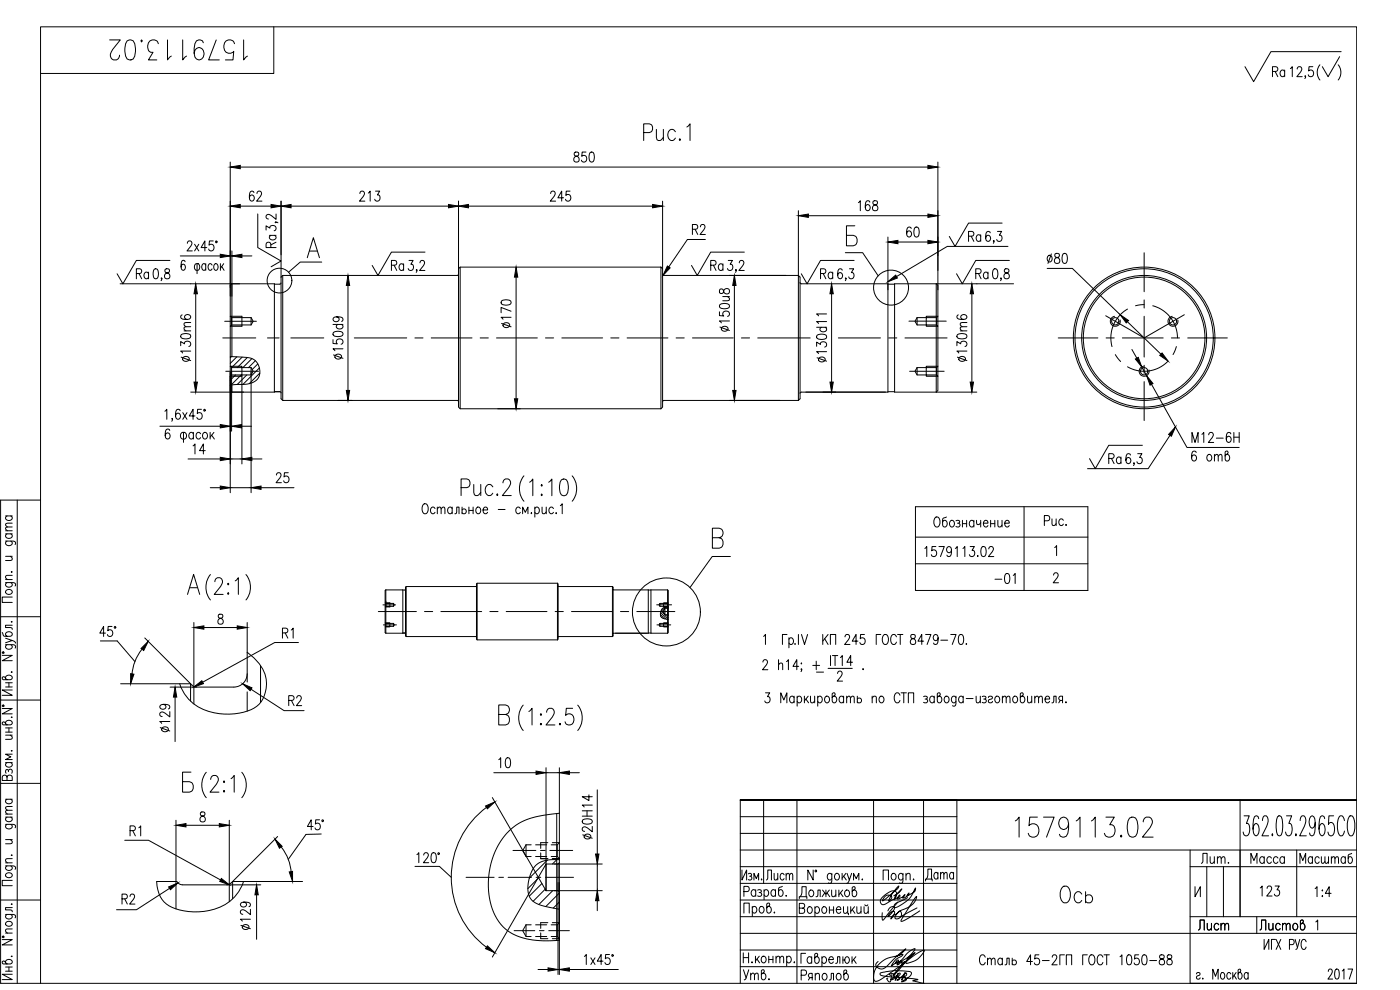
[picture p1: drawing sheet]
<svg xmlns="http://www.w3.org/2000/svg" width="420mm" height="297mm" viewBox="0 0 420 297" stroke-linecap="round" stroke-linejoin="round" font-family="sans-serif">
<defs><g id="words">
<g font-size="10.1">
<text x="32.1" y="19">1579113.02</text>
<text x="303.7" y="252.2">1579113.02</text>
</g>
<g font-size="8.8">
<text x="192.3" y="43.4">Рис.1</text>
<text x="137.6" y="149.9">Рис.2</text>
<text x="317.1" y="272">Ось</text>
</g>
<text font-size="8.4" x="394.4" y="25.4">( )</text>
<g font-size="7.1">
<text x="227.9" y="202.8">2 h14; + .</text>
<text x="276.9" y="265.6">Дата</text>
</g>
<g font-size="6.6">
<text x="381" y="24.3">Ra</text>
<text x="74.1" y="61.7">62</text>
<text x="106.9" y="61.7">213</text>
<text x="164.4" y="61.7">245</text>
<text x="256.8" y="64.6">168</text>
<text x="207.1" y="71.6">R2</text>
<text x="289.6" y="73.7">Ra</text>
<text x="116.4" y="82.5">Ra</text>
<text x="212.4" y="82.5">Ra</text>
<text x="313.3" y="80.4">80</text>
<text x="40.2" y="85">Ra</text>
<text x="245.5" y="85">Ra</text>
<text x="292.1" y="85">Ra</text>
<text x="58.6" y="109.7" transform="rotate(-90 58.6 109.7)">130m6</text>
<text x="249.4" y="109.7" transform="rotate(-90 249.4 109.7)">130d11</text>
<text x="57.1" y="137.6">14</text>
<text x="357" y="134.1">M12-6H</text>
<text x="332" y="140.4">Ra</text>
<text x="356.7" y="139.7">6 отв</text>
<text x="297.7" y="176.4">-01</text>
<text x="245.9" y="194.7">КП</text>
<text x="252.6" y="194.7">245</text>
<text x="262.1" y="194.7">ГОСТ</text>
<text x="85.7" y="213.1">R2</text>
<text x="52.2" y="220.8" transform="rotate(-90 52.2 220.8)">129</text>
<text x="359.8" y="260.3">Лит.</text>
<text x="374.6" y="260.3">Масса</text>
<text x="389.1" y="260.3">Масштаб</text>
<text x="229.3" y="265.3">Лист</text>
<text x="377.5" y="270.2">123</text>
<text x="76.6" y="280.1" transform="rotate(-90 76.6 280.1)">129</text>
<text x="222.2" y="295.3">Утв.</text>
</g>
<g font-size="6.2">
<text x="171.4" y="49.7">850</text>
<text x="84" y="75.5" transform="rotate(-90 84 75.5)">Ra</text>
<text x="271.3" y="72.3">60</text>
<text x="154.5" y="99.5" transform="rotate(-90 154.5 99.5)">170</text>
<text x="220.1" y="100.5" transform="rotate(-90 220.1 100.5)">150u8</text>
<text x="104.1" y="109" transform="rotate(-90 104.1 109)">150d9</text>
<text x="291.4" y="109.7" transform="rotate(-90 291.4 109.7)">130m6</text>
<text x="81.8" y="146">25</text>
<text x="84" y="192.6">R1</text>
<text x="148.9" y="231.4">10</text>
<text x="38.1" y="251.9">R1</text>
<text x="178.9" y="252.9" transform="rotate(-90 178.9 252.9)">20H14</text>
<text x="35.6" y="272.3">R2</text>
<text x="393.7" y="270.2">1:4</text>
<text x="358.8" y="280.1">Лист</text>
<text x="377.1" y="280.1">Листов</text>
<text x="293.2" y="290.7">Сталь 45-2ГП ГОСТ 1050-88</text>
<text x="239.5" y="295.3">Ряполов</text>
<text x="397.6" y="294.9">2017</text>
</g>
</g></defs>
<g fill="none" stroke="#000" stroke-width=".3">
<path d="M82.2 8.1v13.9h-70M402.5 15.5h-21.1l-5.2 9-2.6-4.5M389.3 20.7l.5-.7 .7 .1 .2 .5-.4 1-1.1 1.4h1.6M69.1 48.6v99.2M72.1 50.1h206.4M281.5 48.6v38.3M51 78.1h-10.1l-4 7-1.8-3M54.1 76.8h12M55.5 78.5l-.1-.3-.5-.1a2.47 2.47 0 0 0-.3 2.9 .88 .88 0 0 0 1.1-.7 .88 .88 0 0 0-.7-1l-.4 .1-.3 .7M56.2 73l.5-.7 .7 .1 .2 .5-.3 1-1.2 1.4h1.6M58.4 73.3l1.3 2M58.6 79.3a1.01 1.01 0 0 1 1.4 .5 1.01 1.01 0 0 1-.6 1.3h-.6l-.4-.4-.1-.7z"/>
<path d="M59.1 79.1v3M59.7 73.3l-1.3 2M61.7 79.5l-.4-.4a1.02 1.02 0 0 0-.8 1 1.02 1.02 0 0 0 .8 1l.4-.4M61.7 79.1v2M62.1 74.3h-1.8l1.2-2v3M63.6 79.5l-.4-.4a1.02 1.02 0 0 0-.8 1 1.02 1.02 0 0 0 .8 1l.4-.4M64 72.3h-1.1l-.2 1.3a.92 .92 0 0 1 1.3 .1 .92 .92 0 0 1 0 1.2 .92 .92 0 0 1-1.3 .1l-.1-.3M64.4 79.3l.2-.2a1.02 1.02 0 0 1 .9 1 1.02 1.02 0 0 1-.9 1l-.5-.9zM64.8 72.4h.3v.4h-.3zM66.1 79.1v2M66.5 80l.7 1.1M67.1 79.1l-1 1.4"/>
<path d="M69.1 76.8h.5M69.6 75.3v31.7M72.6 76.8h3M77.4 64.2v10.1l6.9 4-2.9 1.7M79.9 69v-1.2l1.1 .6a.88 .88 0 0 1 1.3-.7 .88 .88 0 0 1 0 1.5M82.7 66.6v.3v-.3l.7 .3M82.8 64.2v1.6l-1.4-1.1-1-.4-.4 .3-.1 .6 .7 .5M84.3 60.4v59.3l.5 .4M87.4 61.8h47.2M92.2 77.3l1.8-6 1.9 6M92.9 75.3h2.3M96.6 78.6h-6.5l-3.5 3.1"/>
<path d="M126 78.9l.5-.8h.5l.4 .6-.3 1-1.2 1.4h1.6M127.6 75.6h-10.1l-4.1 7-1.7-3M137.6 60.4v21.4M140.6 61.8h55.3M198.9 60.4v20.2M211.7 71.9h-5.4l-6.9 10.1 1.3-1.9M221.9 78.9l.4-.8h.5l.4 .6-.3 1-1.1 1.4h1.6M223.4 75.6h-10.1l-4 7-1.8-3M239.6 63.2v19.4h-40.4l-.3-.3M242.6 64.7h35.9M253.7 75.8h5.2l4.7 7M256.3 78.1h-10l-4.1 7-1.7-3"/>
<path d="M256.5 67.8h-2.5v6h2.1a1.63 1.63 0 0 0 1.2-1.6 1.63 1.63 0 0 0-1.2-1.6h-2.1M266.5 71.1v46.6l-26-.1-.4 .4M298.3 72.3h-.2h.2l-.2 .7M299.3 69.4h1.3l-.7 1.2a.88 .88 0 0 1 .8 1.3 .88 .88 0 0 1-1.6 0M300.7 66.9h-10l-4.1 7-1.7-3M302.5 73.9h-18.2l-15.2 9.1M302.9 78.1h-10.1l-4 7-1.7-3M343.4 75.8v11.7M36 85.1h46.3v32.6h-25.1M48.6 83.5h-.3h.3l-.3 .7M49.6 80.8a.66 .66 0 0 0 .2 1 .94 .94 0 0 1 1.2 .8 .94 .94 0 0 1-1 1 .98 .98 0 0 1-.6-1.1 .98 .98 0 0 1 1.1-.7 .61 .61 0 0 0 .4-.6 .61 .61 0 0 0-.5-.6zM58.7 88.1v26.5"/>
<path d="M67.4 96.4h9.6M69.1 94.9l.4 .4h5.9l.6 1.1-.6 1.1h-5.9l-.4 .4h3.5v-3zM69.5 95.3v2.2M69.6 85.1l-.5 .5M75.4 95.3v2.2M84.3 84.9l-.3 .4h-1.7M84.8 82.6v37.5h52.4l.4 .4M104.4 85.6v31.5M125.1 81h-.2h.2l-.2 .7M137.6 82.3l-.4 .3h-52.4l-.5 .5M138.1 80.1v42.5M154.9 83.1v36.6"/>
<path d="M198.4 80.1l.5 .5v41.5l-.5 .5M198.4 80.1h-60.3l-.5 .5v41.5l.5 .5h60.3M198.4 80.1v42.5M220.4 85.6v31.5M221 81h-.3h.3l-.3 .7M239.6 82.6l.5 .5v36.6l-.5 .4zM240.1 84.8l.4 .3h26M249.6 88.1v26.5M253.9 83.5h-.2h.2l-.2 .7M254.9 80.6h1.3l-.7 1.2a.88 .88 0 0 1 .7 1.3 .88 .88 0 0 1-1.5 0M266.5 85.3h2M272.8 96.4h11.2"/>
<path d="M275.2 95.3h5.9l.4-.4h-3.5v3h3.5l-.4-.4h-5.9l-.6-1.1zM275.2 95.3v2.2M281 85.1l.5 .5v31.5l-.5 .6zM281.1 95.3v2.2M291.7 88.1v26.5M300.5 83.5h-.2h.2l-.2 .7M301.5 80.8a.66 .66 0 0 0 .3 1 .94 .94 0 0 1 1.1 .9 .94 .94 0 0 1-1 .9 .98 .98 0 0 1-.6-1.1 .98 .98 0 0 1 1.1-.7 .6 .6 0 0 0 .4-.6 .6 .6 0 0 0-.5-.6zM304.2 85.1h-35.7v32.6h24.7M314.3 80.5h7.5l14.4 13.9M334.5 94.9a1.5 1.5 0 0 0-1.3 1.8 1.5 1.5 0 0 0 1.8 1.2 1.5 1.5 0 0 0 1.2-1.9M338.3 96.5l10.1 9.8M338.4 92.7a10 10 0 0 0-4.7 11.3"/>
<path d="M343.4 91.4l-2.6 .3M343.4 90v2.4M343.4 94.9v12.2M346 91.7a10 10 0 0 1 7.4 9.7M351.8 94.9a1.5 1.5 0 0 0-1.2 1.8 1.5 1.5 0 0 0 1.8 1.2 1.5 1.5 0 0 0 1.1-1.9M355.4 94.4l-12 7-11.6-6.7M66.9 101.4h9.9M67.8 111.4h9.8M69.1 109.9l.4 .4h5.9l.6 1.1-.6 1.1h-5.9l-.4 .4h3.5v-3zM69.1 107l4.1 .2a4.1 4.1 0 0 1 4.3 2.3 4.1 4.1 0 0 1-.9 4.8l-2.3 .9-5.2 .4M69.5 107l-.4 .4M69.5 110.3v19.1"/>
<path d="M69.6 115.5v2.2l-.5-.6M70.7 112.5l-1.6 1.6M71.1 107.1l-2 1.9M72.4 112.5l-3.1 3.1M72.6 112.7v26.5M72.7 107.2l-3.2 3.1M74.1 112.5l-2.9 2.9M74.2 107.3l-3 3M75.4 110.3v37.5M75.6 107.6l-2.7 2.7M76.6 108.2l-2 2.1M77.4 109.2l-1.7 1.7"/>
<path d="M77.8 110.4l-4.9 4.9M78 111.9l-3.2 3.2M80.3 101.4h3.5M82.3 117.5h1.7l.3 .4M87.3 101.4h9.9M106.3 101.4h15.8M124.5 101.4h2.5M129.4 101.4h12.3M144.1 101.4h2.5M149 101.4h12.3M163.7 101.4h2.5M168.6 101.4h12.3"/>
<path d="M183.3 101.4h2.5M188.2 101.4h12.3M202.9 101.4h2.5M207.8 101.4h12.3M222.5 101.4h2.5M227.4 101.4h15.8M251.6 101.4h12.6M266.5 117.5h2M266.7 101.4h2.4M271.6 101.4h12.6M273 111.4h10.4M275.2 110.3h5.9l.4-.4h-3.5v3h3.5l-.4-.4h-5.9l-.6-1.1z"/>
<path d="M275.2 110.3v2.2M281.1 110.3v2.2M317.6 101.4h11.9M331.9 101.4h2.5M334.7 106.4l1.6 2.1M336.8 101.4h12.3M339.7 104.9l1.5 2.6M342.6 110.1l1.5 2.6M343.1 109.9a1.5 1.5 0 0 0-1.2 1.8 1.5 1.5 0 0 0 1.8 1.2 1.5 1.5 0 0 0 1.1-1.9M343.4 109.6v2.4M343.4 114.5v11.7M345.6 115.3l10.6 19h15.7"/>
<path d="M350.5 108.5a10 10 0 0 1-12.1 1.6M351.5 101.4h2.5M353 104l-1 2.4M356.4 101.4h11.9M48 127.9h18.1M49.5 123.4l.6-.6v3M50.9 129.2a.64 .64 0 0 0-1-.3 2.05 2.05 0 0 0 .4 2.8 .88 .88 0 0 0 .8-1 .88 .88 0 0 0-1.2-.7l-.3 .7M51.8 125.7h-.3h.3l-.3 .7M54.1 123.2l-.2-.2-.5-.2a2.21 2.21 0 0 0-.4 2.9 .65 .65 0 0 0 1.1-.3l.1-.4a.89 .89 0 0 0-.8-1.1l-.6 .5-.1 .4M54.5 129.9l.9-.2 .6 .9a1.01 1.01 0 0 1-.6 1.1h-.7a1.18 1.18 0 0 1-.2-1.8zM54.9 123.8l1.2 2M55.1 129.7v3"/>
<path d="M56.1 123.8l-1.2 2M56.4 137.7h9.7M58 130.2l-.2-.3a.95 .95 0 0 0-1.2 .5 .95 .95 0 0 0 .4 1.2 .64 .64 0 0 0 1-.3M58 129.7v2M58.5 124.8h-1.7l1.1-2v3M60.2 130.2l-.2-.3a.97 .97 0 0 0-1.2 .6 .97 .97 0 0 0 .6 1.2h.4l.4-.4M60.5 122.8h-1.2l-.1 1.3a.92 .92 0 0 1 1.3 .1 .92 .92 0 0 1 0 1.2 .92 .92 0 0 1-1.3 .1l-.1-.3M61.1 129.9a.97 .97 0 0 1 1.2 .6 .97 .97 0 0 1-.6 1.2 1.03 1.03 0 0 1-1-.7 1.03 1.03 0 0 1 .4-1.1zM61.2 122.9h.3v.4h-.3zM63.1 129.7v2M64.2 129.7l-1.1 1.5M69.1 137.7h3.5"/>
<path d="M69.1 127.9h.4M72.5 127.9h3M75.6 137.7h3M101.4 120.1h4.3M149.4 122.6h6.7M239.6 120.1h-40.4l-.3 .4M340.4 139h-.2h.2l-.2 .7M341.4 136.1h1.3l-.7 1.2a.89 .89 0 0 1 .7 1.3 .89 .89 0 0 1-1.5-.1M342.8 133.6h-10l-4.1 7-1.7-3M351.1 130.6l-6.5 10h-18.2M1.7 159.3h2M1.7 154.8h2"/>
<path d="M2.1 154.8l-.3 .2a.95 .95 0 0 0 .5 1.2 .95 .95 0 0 0 1.2-.4 .64 .64 0 0 0-.3-1M3.7 158.1l-1.9 .1-.1 .5 .5 .6M3.7 157l-1.9 .1-.1 .4 .5 .6M5.2 150v145M12.2 150h-12v145h407v-286.9h-395v286.9M63.1 146.3h3M69.1 146.3h6.3M78.3 146.3h9.9M127.1 151.3l.3-.2a1.43 1.43 0 0 1 1 2.3 .89 .89 0 0 1-1.1 .7 .89 .89 0 0 1-.6-1.1v-.7zM130.6 152.6a.66 .66 0 0 0-.7-.5 .66 .66 0 0 0-.6 .5l-.1 .4a.9 .9 0 0 0 .9 1.1l.5-.4M131.2 152.7l.6-.6 .5 .2 .1 1.8M131.2 152.1v2"/>
<path d="M132.4 152.7l.6-.6 .4 .2 .1 1.8M135.7 152.6a.66 .66 0 0 0-.6-.5 .66 .66 0 0 0-.7 .5 .85 .85 0 0 0 .1 1.2 .85 .85 0 0 0 1.2-.1M135.7 152.1v2M136.5 154.1l.5-.1 .1-1.9h.7v2M138.7 153a.73 .73 0 0 1 1.2 0 .73 .73 0 0 1-.4 1.1h-.5l-.3-.2M138.7 152.1v2M140.7 153.1h1.3M140.7 152.1v2M142 152.1v2M143.1 152.3a.97 .97 0 0 1 1.3 .6 .97 .97 0 0 1-.7 1.2 1.03 1.03 0 0 1-.9-.7 1.03 1.03 0 0 1 .3-1.1zM145 153h1.3l-.1-.6a.58 .58 0 0 0-.9-.1 .95 .95 0 0 0-.4 1.2 .95 .95 0 0 0 1.2 .5l.2-.3M156.2 152.6a.66 .66 0 0 0-.7-.5 .66 .66 0 0 0-.6 .5l-.1 .7a.8 .8 0 0 0 .9 .8l.5-.4"/>
<path d="M156.8 154.1v-2l.8 1.6 .8-1.6v2M159 144.7l.9-1v5M159.5 153.9v.2zM160.5 152.6a.66 .66 0 0 1 .6-.5 .66 .66 0 0 1 .7 .5l.1 .4a.9 .9 0 0 1-.9 1.1l-.5-.4M160.5 152.1v3M162.6 145.4l.2 .2-.2 .3-.2-.3zM162.6 148.3l.2 .2-.2 .2-.2-.2zM162.7 152.1l.1 1.9 .6 .1 .5-.5M163.9 152.1v2M164.7 144.7l.9-1v5M166.1 152.6l-.2-.3a.97 .97 0 0 0-1.2 .6 .97 .97 0 0 0 .6 1.2h.4l.4-.4M166.9 153.9v.2z"/>
<path d="M168.2 151.7l.5-.6v3M168.5 144l.9-.3a2.43 2.43 0 0 1 1.2 2.9l-.2 1.2-.4 .7-1 .2a2.43 2.43 0 0 1-1.1-2.8l.2-1.2zM171.7 142.8a6 6 0 0 1 0 7.6M274.7 152h51.8v25.2h-51.8zM280.7 155.3l.3-.2a1.43 1.43 0 0 1 1 2.3 .89 .89 0 0 1-1.1 .7 .89 .89 0 0 1-.6-1.1v-.7zM284 155.1l-.8 .3-.3 .4 .1 2a.58 .58 0 0 0 .9 .2 .95 .95 0 0 0 .4-1.2 .95 .95 0 0 0-1.2-.5l-.2 .2M285.3 156.3a.64 .64 0 0 1 1 .2 .91 .91 0 0 1 .1 1.1 .91 .91 0 0 1-1.1 .4 1.23 1.23 0 0 1 0-1.7zM286.9 156.3a.73 .73 0 0 1 1.1 .2l-.1 .3-.5 .2M287.7 157l.5 .6-.3 .4h-1M288.8 157.1h1.3M288.8 156.1v2M290.1 156.1v2"/>
<path d="M292.3 156.5a.67 .67 0 0 0-.7-.4 .67 .67 0 0 0-.6 .4 .85 .85 0 0 0 0 1.3 .85 .85 0 0 0 1.3-.1M292.3 156.1v2M293.1 156.1l.1 1.2 .2 .1 .6-.1 .3-.5M294.3 156.1v2M295.1 157h1.4l-.1-.6a.59 .59 0 0 0-.9-.1 .95 .95 0 0 0-.4 1.2 .95 .95 0 0 0 1.2 .5l.2-.3M297.3 157.1h1.3M297.3 156.1v2M298.6 156.1v2M299.5 156.1l.1 1.9 .6 .1 .5-.5M300.7 156.1v2M301.5 157h1.4l-.2-.7a.65 .65 0 0 0-1.1 .2l-.1 .8a.82 .82 0 0 0 .9 .8l.5-.4M307.3 152v25.2"/>
<path d="M313.4 156.3h1.1a.82 .82 0 0 0 .6-.8 .82 .82 0 0 0-.6-.8h-1.1v3M315.7 155.7l.1 1.8 .6 .2 .6-.6M317 155.7v2M319.1 156.1a.66 .66 0 0 0-.6-.4 .66 .66 0 0 0-.6 .4 .91 .91 0 0 0 0 1.1 .91 .91 0 0 0 1 .3l.2-.2M319.9 157.4v.3zM1.7 174.8l2.7 .1 .3 .4-.2 .5M1.7 162.3l2.7 .2 .3 .3-.2 .6M1.7 173.9h2M1.7 166.9h2M1.7 160.2h2M1.8 177.2a.95 .95 0 0 1 1.2-.4 .95 .95 0 0 1 .5 1.2 .95 .95 0 0 1-1.2 .4 .95 .95 0 0 1-.5-1.2zM2.1 174.8l-.3 .2a.97 .97 0 0 0 .7 1.3 .97 .97 0 0 0 1.2-.7v-.3l-.5-.5"/>
<path d="M2.1 162.3l-.3 .3a.97 .97 0 0 0 .7 1.2 .97 .97 0 0 0 1.2-.7v-.3l-.5-.5M2.1 160.2a.66 .66 0 0 0-.5 .6 .66 .66 0 0 0 .5 .6 .85 .85 0 0 0 1.2 0 .85 .85 0 0 0-.1-1.2M3.1 166.9l.6 .6-.2 .6-1.8 .1M3.4 171.6h.3zM3.7 179.1h-3v1.6h3M3.7 172.6l-1.9 .1-.1 .6 .5 .6M56.3 178.3l1.8-6 1.8 6M57 176.3h2.2M63.2 172.4a6 6 0 0 0 0 7.6M64.5 174.5a1.22 1.22 0 0 1 .7-1.2h.8a1.56 1.56 0 0 1 .2 2.7l-1.9 2.3h2.7M68.5 175l.2 .2-.2 .3-.2-.3zM68.5 177.9l.2 .2-.2 .2-.2-.2z"/>
<path d="M70.6 174.3l.9-1v5M73.8 172.4a6 6 0 0 1 0 7.6M115.8 177l-.2 .2v12.6l.2 .2M115.8 177h5.1v13M115.8 177v13M121.7 176.9l-.8 .1M121.9 176v15h20.9M143 175.8l-.2 .2h-20.9l-.2 .2v14.6l.2 .2M143.2 175v17M167.3 175l.2 .2v16.6l-.2 .2M167.3 175h-24.1l-.2 .2v16.6l.2 .2h24.1M167.3 175v17"/>
<path d="M167.5 175.8l.1 .2h16.2M183.8 176l.2 .2v14.6l-.2 .2zM184 176.8l.1 .2h10.5v13M194.6 177h.8M200.4 177l.2 .2v12.6l-.2 .2M200.4 177h-5v13M200.4 177v13M213.8 161.3h2a1.63 1.63 0 0 1 1.2 1.6 1.63 1.63 0 0 1-1.2 1.6h-2v-6h2a1.46 1.46 0 0 1 1.2 1.4 1.46 1.46 0 0 1-1.2 1.4M219.2 167h-5.4l-6.7 9.3M274.7 161.2h51.8M274.7 169.2h51.8M277.6 164.6l.5-.6v3"/>
<path d="M280.9 164h-1.2l-.1 1.3a.92 .92 0 0 1 1.3 .1 .92 .92 0 0 1 0 1.2 .92 .92 0 0 1-1.3 .1l-.1-.3M281.8 164h1.6l-1.2 3M285.6 165a.81 .81 0 0 1-.8 .8 .89 .89 0 0 1-.7-1.1 .89 .89 0 0 1 1.1-.6 2.56 2.56 0 0 1 0 2.7l-.6 .2-.4-.4M286.7 164.6l.6-.6v3M289 164.6l.6-.6v3M291.2 164h1.2l-.7 1.1a.89 .89 0 0 1 .8 1.4 .89 .89 0 0 1-1.6-.1M293.4 166.7v.3zM294.7 164.1l.6-.1a1.96 1.96 0 0 1 0 3h-.3a2.21 2.21 0 0 1-.3-2.9zM296.8 164.7l.4-.7h.5l.4 .6-.3 1-1.2 1.4h1.6M316.2 172.6l.5-.7 .6 .1 .3 .4-.4 1-1.1 1.5h1.6M316.5 164.3l.6-.6v3M.2 185h12"/>
<path d="M.7 196.6h3l-3 1.6h3M.7 189.8l.4 1 .3 .1 2-.1a.59 .59 0 0 0 .1-.9 .95 .95 0 0 0-1.2-.4 .95 .95 0 0 0-.5 1.2l.3 .2M.8 195.7h.4v.3h-.4zM1.7 193.4l2.7 .1 .3 .4-.2 .6M1.7 191.5l2 .7-2 .7M2.1 193.4l-.3 .3a.97 .97 0 0 0 .7 1.2 .97 .97 0 0 0 1.2-.7v-.3l-.5-.5M3.4 186.6h.3zM3.7 192.2l.5 .2 .5 .6M3.7 187.6h-2v.7l1.8 .1 .2 .5M30.1 192.3h5.1l5.3 6.2M31.7 190h-1.7l1.1-2v3M33.6 188h-1.1l-.1 1.2a.92 .92 0 0 1 1.2 .1 .92 .92 0 0 1 0 1.3 .92 .92 0 0 1-1.2 .1l-.2-.3"/>
<path d="M34.4 188h.3v.4h-.3zM42.5 194.9a13.5 13.5 0 0 0-2.9 7.6M43.4 191.4l14.2 14.2 .7 .4 .7 .1M58.2 186.8v24.4M61.2 188.3h10M65.6 184.4a.67 .67 0 0 0 .2 1 .94 .94 0 0 1 1.2 .9 .94 .94 0 0 1-1 1 .98 .98 0 0 1-.6-1.2 .98 .98 0 0 1 1.1-.7 .61 .61 0 0 0 .4-.6 .61 .61 0 0 0-.5-.5zM74.2 195.7a13 13 0 0 1 5.7 8.1 8.3 8.3 0 0 1-6.8 9.9 18.3 18.3 0 0 1-15.2-2.7 12.4 12.4 0 0 1-4-5.8M74.2 186.8v17.8M78.2 199.7v11.1M89.6 192.8h-7.2l-21.6 11.9M113.5 183.5h11.5M114.9 181.5h3.8"/>
<path d="M115.1 187.5h3.9M115.6 180.9l2.5 .1 .3 .5-.3 .4h-2.4l-.1 .2h1.4v-1.2zM115.6 186.9l2.5 .1 .3 .5-.3 .4h-2.4l-.1 .2h1.4v-1.2zM115.8 190l5.7-.1 .2 .2M118.1 181v.9M118.1 187v.9M127.4 183.5h2.5M132.3 183.5h12.3M142.8 191l.2 .1M147 183.5h2.5M151.9 183.5h12.3M166.6 183.5h2.5"/>
<path d="M167.6 191l-.1 .1M167.7 191h16.1M171.5 183.5h12.3M186.2 183.5h2.5M191.1 183.5h11.4M197.1 181.5h4.4M197.2 187.5h4.1M198.1 181l2.5-.1h-1.4v1.2h1.4l-.2-.2h-2.3l-.3-.4zM198.1 187l2.5-.1h-1.4v1.2h1.4l-.2-.2h-2.3l-.3-.4zM198.1 181v.9M198.1 187v.9M199 183.5l-.8 .8"/>
<path d="M199.2 182.1h1.4M199.2 184l-.9 .9M199.5 184.4l-.9 .9M199.6 182.5v2l-.6-1zM199.6 184.5h.9M199.6 182.5h.9M199.7 182.2l-1.4 1.4M200.1 184.5l-1.1 1M200.4 190h-16.3l-.1 .1M200.4 182.2l-.4 .3M200.4 181v.9M200.4 187v.9"/>
<path d="M200.5 184.5l.1 .1M200.5 182.5v2M200.6 182.2a1.92 1.92 0 0 0-2.2 .9 1.92 1.92 0 0 0 .4 2.3l1.8 .5M200.6 184.7l-1.1 1M200.6 185.3l-.5 .5M200.6 182.4l-.1 .1M229.2 190.9l.5-.5v3M236.2 190.4h-1.4v3M236.8 191.8a.66 .66 0 0 1 .6-.5 .66 .66 0 0 1 .6 .5l.1 .7a.8 .8 0 0 1-.9 .9l-.4-.5M236.8 191.4v3M238.6 193.1l-.1 .1h.2M239.6 190.4v3"/>
<path d="M240.5 190.4l.9 3 1-3M273.4 190.5a.69 .69 0 0 0 .3 1 .94 .94 0 0 1 1.1 .9 .94 .94 0 0 1-1 1 .98 .98 0 0 1-.6-1.2 .98 .98 0 0 1 1.2-.7 .61 .61 0 0 0 .3-.6 .61 .61 0 0 0-.5-.5zM277.2 192.4h-1.7l1.1-2v3M277.8 190.4h1.6l-1.2 3M281.5 191.4a.79 .79 0 0 1-.7 .8 .89 .89 0 0 1-.7-1.1 .89 .89 0 0 1 1.1-.6 2.58 2.58 0 0 1 0 2.7l-.6 .2-.4-.5M282.4 192.1h2M285.3 190.4h1.6l-1.1 3M288 190.5l.5-.1a1.76 1.76 0 0 1 .6 2.4l-.2 .4-.6 .2a1.76 1.76 0 0 1-.6-2.5zM290 193.1l-.1 .1h.2M.2 210h12M.7 212.6h3l-3 1.6h3M.8 211.6h.4v.3h-.4z"/>
<path d="M1.7 203.5a1 1 0 0 1 1-.9 1 1 0 0 1 1 .9l-.6 .4h-2.1l-.3-.6 .4-.3 .3 .1 .7 .8M1.7 217a1 1 0 0 1 1-.9 1 1 0 0 1 1 .9l-.6 .5h-2.1l-.3-.7 .4-.2 .3 .1 .7 .8M1.7 204.9h2M1.7 206.1h2M1.7 218.4h2M1.7 219.7h2M2.7 204.9v1.2M2.7 218.4v1.3M3.4 201.7h.3zM3.4 215.2h.3zM3.7 207h-3l3 1.6h-3M36.2 205.2h21v5.1"/>
<path d="M52.5 209.2v13.3M74.2 202.2a4 4 0 0 1-4 3.9l-19.2 .1M74.2 207.6v5.8M75.3 206.8l10 6.4h6M149.7 214.4h2a1.63 1.63 0 0 1 1.2 1.5 1.63 1.63 0 0 1-1.2 1.6h-2v-6h2a1.46 1.46 0 0 1 1.2 1.4 1.46 1.46 0 0 1-1.2 1.5M157 211.6a6 6 0 0 0 0 7.6M158.7 213.5l1-1v5M162.3 214.2l.2 .2-.2 .3-.2-.3zM162.3 217l.2 .3-.2 .2-.2-.2zM164.1 213.7l.3-.9 .4-.3h.8a1.55 1.55 0 0 1 .2 2.6l-1.9 2.4h2.6M168.1 217l.1 .3-.1 .2-.2-.2zM171.9 212.5h-1.9l-.2 2.2a1.46 1.46 0 0 1 1.8-.3 1.46 1.46 0 0 1 .6 1.7 1.36 1.36 0 0 1-1.1 1.4 1.36 1.36 0 0 1-1.5-.9"/>
<path d="M173.4 211.6a6 6 0 0 1 0 7.6M229.7 207.9h1.3l-.7 1.1a.88 .88 0 0 1 .8 1.4 .88 .88 0 0 1-1.6-.1M234.3 210.9v-3l.9 2.1 .9-2.1v3M238.3 209.3a.66 .66 0 0 0-.6-.4 .66 .66 0 0 0-.6 .4 .85 .85 0 0 0 0 1.2 .85 .85 0 0 0 1.2-.1M238.3 208.9v2M239.2 209.3a.66 .66 0 0 1 .7-.4 .66 .66 0 0 1 .6 .4 .91 .91 0 0 1 0 1.1 .91 .91 0 0 1-1 .3l-.3-.3M239.2 208.9v3M241.4 208.9v2M241.9 209.7l.8 1.2M242.5 208.9l-1.1 1.4M243.2 208.9l.1 1.8 .6 .2 .6-.6M244.5 208.9v2"/>
<path d="M245.4 209.3a.67 .67 0 0 1 .6-.4 .67 .67 0 0 1 .7 .4l.1 .7a.82 .82 0 0 1-.9 .9l-.5-.5M245.4 208.9v3M247.8 209a.64 .64 0 0 1 1 .3 .91 .91 0 0 1 .1 1.1 .91 .91 0 0 1-1.1 .3 1.2 1.2 0 0 1 0-1.7zM250.2 208.9a1 1 0 0 1 .9 1 1 1 0 0 1-.9 1l-.5-.6v-2.1l.7-.3 .3 .4-.2 .3-.8 .7M253.2 209.3a.67 .67 0 0 0-.7-.4 .67 .67 0 0 0-.6 .4 .85 .85 0 0 0 .1 1.2 .85 .85 0 0 0 1.2-.1M253.2 208.9v2M254.1 209.5l.6-.6 .4 .1 .1 1.9M254.1 208.9v2M255.2 209.5l.6-.6 .5 .1 .1 1.9M257.3 209.7a.73 .73 0 0 1 1.2 .1 .73 .73 0 0 1-.4 1.1h-.5l-.3-.3M257.3 208.9v2M261.7 209.5l.6-.6 .6 .1 .1 1.9"/>
<path d="M261.7 208.9v2M264.1 209a.64 .64 0 0 1 1.1 .3 .91 .91 0 0 1 0 1.1 .91 .91 0 0 1-1.1 .3 1.2 1.2 0 0 1 0-1.7zM270.1 208.6a.89 .89 0 0 0-1.1-.7 .89 .89 0 0 0-.6 1.1v.7a.89 .89 0 0 0 .6 1.2 .89 .89 0 0 0 1.1-.7M270.4 207.9h1.6M271.2 207.9v3M272.6 210.9v-3h1.6v3M277.2 209a.73 .73 0 0 1 1.1 .3l-.3 .4h-.4M278 209.7l.4 .6-.1 .3-.3 .3-.8-.2M280.4 209.3a.67 .67 0 0 0-.7-.4 .67 .67 0 0 0-.6 .4 .85 .85 0 0 0 0 1.2 .85 .85 0 0 0 1.3-.1M280.4 208.9v2M281.7 208.9a1 1 0 0 1 1 1 1 1 0 0 1-1 1l-.4-.6v-2.1l.7-.3 .2 .4-.1 .3-.8 .7M283.7 209a.64 .64 0 0 1 1 .3 .91 .91 0 0 1 0 1.1 .91 .91 0 0 1-1 .3 1.23 1.23 0 0 1 0-1.7z"/>
<path d="M286.9 209.3l-.1-.1a.59 .59 0 0 0-.9-.2 .95 .95 0 0 0-.4 1.2 .95 .95 0 0 0 1.2 .5l.2-.3M286.9 208.9l-.1 2.7a.59 .59 0 0 1-.9 .1M289.1 209.3a.67 .67 0 0 0-.7-.4 .67 .67 0 0 0-.6 .4 .85 .85 0 0 0 0 1.2 .85 .85 0 0 0 1.3-.1M289.1 208.9v2M290 209.6h2M292.9 208.9l.2 1.8 .5 .2 .6-.6M294.2 208.9v2M294.8 209a.73 .73 0 0 1 1.1 .3l-.3 .4h-.4M295.6 209.7l.4 .6-.1 .3-.3 .3-.8-.2M296.6 209.3a.66 .66 0 0 1 .6-.4 .66 .66 0 0 1 .7 .4l-.4 .4-.8 .3-.1 .4a.66 .66 0 0 0 .6 .5 .66 .66 0 0 0 .7-.5M298.9 209a.65 .65 0 0 1 1 .3l.1 .7a.82 .82 0 0 1-.9 .9l-.2-.2a1.23 1.23 0 0 1 0-1.7zM300.8 209.5l.6-.6 .5 .1 .1 1.9"/>
<path d="M300.8 208.9v2M302 209.5l.5-.6 .5 .1 .1 1.9M304.3 209a.64 .64 0 0 1 1 .3 .91 .91 0 0 1 0 1.1 .91 .91 0 0 1-1 .3l-.4-.7zM306.7 208.9a1 1 0 0 1 .9 1 1 1 0 0 1-.9 1l-.5-.6v-2.1l.7-.3 .2 .4-.1 .3-.8 .7M308.4 208.9l.1 1.8 .6 .2 .5-.6M309.6 208.9v2M310.5 209.5l.6-.6 .5 .1 .1 1.9M310.5 208.9v2M311.7 209.5l.6-.6 .4 .1 .1 1.9M313.6 209.7h1.4l-.2-.7a.64 .64 0 0 0-1.1 .3 .91 .91 0 0 0 0 1.1 .91 .91 0 0 0 1.1 .3l.2-.3M315.7 210.9l.4-.2 .2-1.8h.6v2M318.2 210.2l-.5 .7"/>
<path d="M318.9 210.2l-.9-.2-.3-.4 .3-.6 .9-.1v2M319.9 210.6v.3zM.2 235h12M1.7 239.8h2M1.7 228.8h2M1.7 220.6h2M2.1 239.8a.66 .66 0 0 0-.5 .6 .66 .66 0 0 0 .5 .7 .85 .85 0 0 0 1.2-.1 .85 .85 0 0 0-.1-1.2M2.1 233.1l-.6-.5-.5 .1-.3 .4v1.1h3v-1.1a.81 .81 0 0 0-.8-.6 .81 .81 0 0 0-.8 .6v1.1M2.1 228.8l-.3 .2a.95 .95 0 0 0 .5 1.2 .95 .95 0 0 0 1.2-.4 .64 .64 0 0 0-.3-1M2.5 231.2l.6-.4 .4 .2v1M2.5 231.5l-.1-.5-.3-.1a.72 .72 0 0 0-.3 1.1M3.1 220.6l.6 .5-.2 .6-1.8 .1"/>
<path d="M3.4 225.3h.3zM3.7 226.3h-2l1.5 .8-1.5 .8h2M57.3 231.7h-2.5v6h2.1a1.63 1.63 0 0 0 1.2-1.6 1.63 1.63 0 0 0-1.2-1.6h-2.1M61.9 231.7a6 6 0 0 0 0 7.6M63.2 233.9a1.22 1.22 0 0 1 .8-1.2h.8a1.56 1.56 0 0 1 .1 2.6l-1.9 2.4h2.7M67.2 234.3l.2 .3-.2 .2-.2-.2zM67.2 237.2l.2 .2-.2 .3-.2-.3zM69.3 233.6l1-.9v5M72.6 231.7a6 6 0 0 1 0 7.6M147.8 239.3l13.8 23.9-13.8 24M148.2 231.8h12.7M163.9 230.4v36.8"/>
<path d="M163.9 231.8h4M167.9 230.4v62M170.9 231.8h3M179.2 237v19.2M1.7 259.8l2.7 .1a.58 .58 0 0 1 .1 .9M1.7 247.3l2.7 .2a.58 .58 0 0 1 .1 .9M1.7 258.9h2M1.7 251.9h2M1.7 245.2h2M1.7 244.3h2M2.1 259.8l-.1 .1a.58 .58 0 0 0-.2 .9 .95 .95 0 0 0 1.2 .4 .95 .95 0 0 0 .5-1.2l-.3-.2M2.1 247.3l-.1 .2a.58 .58 0 0 0-.2 .9 .95 .95 0 0 0 1.2 .3 .95 .95 0 0 0 .5-1.1l-.3-.3"/>
<path d="M2.1 245.2l-.3 .2a.95 .95 0 0 0 .5 1.2 .95 .95 0 0 0 1.2-.4 .64 .64 0 0 0-.3-1M3.1 251.9l.6 .6-.2 .6-1.8 .1M3.4 256.6h.3zM3.7 257.6l-1.9 .1-.1 .6 .5 .6M3.7 243.1l-1.9 .1-.1 .5 .5 .6M3.7 242l-1.9 .1-.1 .4 .5 .6M37.4 252.1h7.2l21.6 11.9M52.8 246.1v26.6M55.8 247.6h10M60.2 243.8a.69 .69 0 0 0 .3 1 .94 .94 0 0 1 1.1 .8 .94 .94 0 0 1-1 1 .98 .98 0 0 1-.5-1.2 .98 .98 0 0 1 1.1-.6 .61 .61 0 0 0 .3-.7 .61 .61 0 0 0-.5-.5zM68.8 246.1v24.4M83.3 251l-13.9 13.9-.7 .4-.7 .2"/>
<path d="M84.5 254.2a13.5 13.5 0 0 1 2.9 7.7M94 248h-1.7l1.1-2v3M95.9 246h-1.1l-.1 1.3a.92 .92 0 0 1 1.2 .1 .92 .92 0 0 1 0 1.2 .92 .92 0 0 1-1.2 .1l-.2-.3M96.4 250.2l-4.6 .2-5.3 7.4M96.7 246.1h.3v.4h-.3zM124.5 260h7.4l3.5 3.2M125.1 256.4l.6-.6v3M127.2 256.6l.4-.8 .7 .2 .2 .4-.3 1-1.1 1.4h1.6M129.7 256l.6-.2a1.76 1.76 0 0 1 .5 2.5l-.2 .4-.6 .1a1.76 1.76 0 0 1-.5-2.4zM131.5 255.9h.3v.4h-.3zM146 242.3a26.1 26.1 0 0 0 0 41.9M154 255.2h6.8"/>
<path d="M157.9 253.5l-1 1.7 1 1.8h1.5M157.9 253.5v3.5M157.9 253.5h1.5M160.7 257h3.4M160.7 253.5h3.4M162.2 255.2h1.4M162.3 255.9v1.7h2.1M163.9 259.2v8l-2.3-4zM163.9 259.2h16.8M164.3 258.1l-5.5 5.4M164.4 252.8h-2.1v1.8M165 255.2h6.9"/>
<path d="M165.4 257h1.8l.7 .6h-2.2M165.7 252.8h2.2l-.7 .7h-1.8M167.1 244.1v38.1M167.1 257.9l-1.3 1.3M167.2 253.5v3.5M167.9 257.9a8.6 8.6 0 0 0-7.5 2.2 10.3 10.3 0 0 0-1.4 9.1 7.2 7.2 0 0 0 5.4 2.9l3.5 .7M167.9 244l-2.1 .2a21.4 21.4 0 0 0-11.6 3.9 23 23 0 0 0-6 25.7 13.4 13.4 0 0 0 11.6 8.2l3.1 .3 5-.2M167.9 258.8l-.4 .4v33.2M179.2 259.2v8M222.2 255h185M222.2 245h65M222.2 250h65"/>
<path d="M229.2 240v25M239.2 240v55M262.2 240v55M277.2 240v55M287.2 240v55M357.2 255v40M372.2 240v35M373.4 244.8h1.5l-.8 2.3h.4a2.78 2.78 0 0 1-.3 3.7l-.8-.3-.3-.9M377.8 245.6l-.2-.5-.4-.3-.7 .3a8.7 8.7 0 0 0 0 5.4l.5 .3a2.45 2.45 0 0 0 0-3.7l-.5 .3-.5 1.4M378.9 246.2l.3-1.1 .2-.3h.6a2.55 2.55 0 0 1 .2 3.1l-1.5 2.9h2M381.8 250.2v.6zM383.4 245.1l.4-.3 .7 .3a8.7 8.7 0 0 1 0 5.4l-.4 .3-.7-.3a8.7 8.7 0 0 1 0-5.4z"/>
<path d="M386.1 244.8h1.5l-.8 2.3h.4a2.76 2.76 0 0 1-.3 3.7l-.8-.3-.3-.9M388.9 250.2v.6zM389.2 255v20M390.2 246.2l.3-1.1 .3-.3h.5a2.55 2.55 0 0 1 .2 3.1l-1.5 2.9h2M394.7 246.8l-.4 1.4-.6 .3a2.45 2.45 0 0 1 0-3.7l.6 .3a7.8 7.8 0 0 1 0 5.4l-.7 .3-.4-.3-.2-.6M397.6 245.6l-.2-.5-.4-.3-.7 .3a8.7 8.7 0 0 0 0 5.4l.5 .3a2.45 2.45 0 0 0 0-3.7l-.5 .3-.5 1.4M400.2 244.8h-1.4l-.1 2.6 .5-.6h.5a2.75 2.75 0 0 1 0 4l-.9-.3-.3-.9M403.5 246.2a1.23 1.23 0 0 0-1.3-1.4 5.5 5.5 0 0 0 0 6 1.23 1.23 0 0 0 1.3-1.4M405.2 244.8a1.23 1.23 0 0 1 1.3 1.4 5.2 5.2 0 0 1-.7 4.6 1.23 1.23 0 0 1-1.3-1.4 5.3 5.3 0 0 1 .7-4.6zM407.2 240h-185h65h-65v55M407.2 240h-185h185M.2 270h12"/>
<path d="M1.7 274.4l2.7 .1 .3 .3-.2 .6M1.7 280h2M1.8 276.8a.95 .95 0 0 1 1.2-.4 .95 .95 0 0 1 .5 1.2 .95 .95 0 0 1-1.2 .3 .95 .95 0 0 1-.5-1.1zM1.8 262.2a.95 .95 0 0 1 1.2-.4 .95 .95 0 0 1 .5 1.2 .95 .95 0 0 1-1.2 .4 .95 .95 0 0 1-.5-1.2zM2.1 274.4l-.3 .2a.97 .97 0 0 0 .7 1.2 .97 .97 0 0 0 1.2-.6v-.4l-.5-.4M3.4 271.3h.3zM3.7 278.7l-1.9 .1-.1 .6 .5 .6M3.7 272.3h-2v.7l1.8 .1 .2 .5M3.7 264.1h-3v1.6h3M50.9 266.5l-9.9 6.5h-6M53.1 264.5l.9 .8 .8 .2M53.1 264.5h-6.1a8.1 8.1 0 0 0 6.9 8.5 18.3 18.3 0 0 0 15.2-2.6 12.3 12.3 0 0 0 4-5.9"/>
<path d="M54.8 265.5h23.5M77 268.5v13.3M90.8 264.5h-21v5.2M139.9 263.2h8.4M149.7 263.2h1.4M152.5 263.2h7M154.3 279.2h6.2M157.9 277.5l-1 1.7 1 1.8h1.5M157.9 277.5v3.5M157.9 277.5h1.5M160.7 277.5h3.4M160.9 263.2h1.4"/>
<path d="M161.6 263.4l-3.2 3.2M161.9 279.2h1.4M162.3 279.9v1.7h2.1M162.6 265.1l-3.8 3.8M163.6 266.8l-3.6 3.6M163.7 263.2h8.4M163.9 267.2h16.8M164.4 276.8h-2.1v1.8M164.7 279.2h6.2M165.7 276.8h2.2l-.7 .7h-1.8M165.9 267.2l-4.2 4.2M167.2 277.5v3.5"/>
<path d="M167.5 267.2l.4 .4M167.9 267.9l-4.1 4.1M167.9 270.6l-1.9 1.9M179.2 270.2v3M222.2 270h65M222.2 265h65M222.2 260h65M222.2 275h65M222.7 261v3l1.4-3v3M223.3 267.5h1a.81 .81 0 0 0 .6-.8 .81 .81 0 0 0-.6-.8h-1v3M223.3 274v-3h1.6v3M224.6 262.2a.6 .6 0 0 1 1 .3l-.1 .3-.5 .1"/>
<path d="M225.3 262.9l.3 .3v.6l-.3 .2-.7-.1M225.8 272.4a.66 .66 0 0 1 .6-.5 .66 .66 0 0 1 .6 .5 .91 .91 0 0 1 .1 1.1 .91 .91 0 0 1-1.1 .3l-.2-.3M225.8 272v3M226.3 264v-2l.7 1.6 .7-1.6v2M226.8 267.4l-.2-.3a.95 .95 0 0 0-1.2 .5 .95 .95 0 0 0 .4 1.2 .64 .64 0 0 0 1-.3M226.8 266.9v2M227.4 267.1a.72 .72 0 0 1 1.1 .3l-.1 .3-.6 .1M228.2 267.8l.4 .6-.2 .4h-1M228.2 272.1a.64 .64 0 0 1 1 .3 .91 .91 0 0 1 0 1.1 .91 .91 0 0 1-1 .3 1.23 1.23 0 0 1 0-1.7zM229.3 267.4l.2-.3a.97 .97 0 0 1 1.3 .6 .97 .97 0 0 1-.7 1.2h-.3l-.5-.4M229.3 266.9v3M230.6 272a1 1 0 0 1 .9 1 1 1 0 0 1-.9 1l-.5-.6v-2.2l.7-.2 .2 .4-.1 .3-.8 .7"/>
<path d="M232.4 273.7v.3zM232.7 267.4a.66 .66 0 0 0-.6-.5 .66 .66 0 0 0-.6 .5 .85 .85 0 0 0 0 1.2 .85 .85 0 0 0 1.2-.1M232.7 266.9v2M234.8 265.9l-1 .5v2.3a.59 .59 0 0 0 .9 .1 .95 .95 0 0 0 .3-1.2 .95 .95 0 0 0-1.1-.5l-.2 .3M235.9 268.7v.2zM239.9 269.6v-.6h2.3v.6M239.9 272.5h1a.81 .81 0 0 1 .6 .8 .81 .81 0 0 1-.6 .7h-1v-3h1l.5 .3 .1 .6-.6 .6M240.1 269a3.1 3.1 0 0 0 .6-3h1.2v3M242.6 272.2a.97 .97 0 0 1 1.3 .6 .97 .97 0 0 1-.7 1.2 1.02 1.02 0 0 1-.9-.7 1.02 1.02 0 0 1 .3-1.1zM243.1 267.2a.64 .64 0 0 1 1 .3 .91 .91 0 0 1 0 1.1 .91 .91 0 0 1-1 .3 1.2 1.2 0 0 1 0-1.7zM244 261v3l-1.6-3v3M244.6 272.5l.2-.3a.97 .97 0 0 1 1.2 .6 .97 .97 0 0 1-.6 1.2h-.4l-.4-.4"/>
<path d="M244.6 272v3M244.7 261.1h.3v.4h-.3zM244.9 269l.5-.1 .1-1.9h.7v2M246.8 267l1.1 1.3 1-1.3M247 272.2a.97 .97 0 0 1 1.2 .6 .97 .97 0 0 1-.7 1.2 1.02 1.02 0 0 1-.9-.7 1.02 1.02 0 0 1 .4-1.1zM247.5 267.9l-.8 1.1M247.9 267v2M248.2 267.9l.8 1.1M248.9 273h1.3M248.9 272v2M249.6 267l.1 1.9 .6 .1 .5-.5M249.6 262.5l-.2-.3a.97 .97 0 0 0-1.2 .6 .97 .97 0 0 0 .6 1.2h.4l.4-.4"/>
<path d="M249.6 262l-.1 2.8-.3 .2-.6-.1M250.2 272v2M250.8 262.2a.97 .97 0 0 1 1.2 .6 .97 .97 0 0 1-.6 1.2 1.03 1.03 0 0 1-1-.7 1.03 1.03 0 0 1 .4-1.1zM250.8 267v2M251 272.9h1.3l-.1-.6a.58 .58 0 0 0-.9-.1 .95 .95 0 0 0-.3 1.2 .95 .95 0 0 0 1.1 .5l.2-.3M251.8 267v2M252.2 267.9l.8 1.1M252.7 262v2M252.9 267l-1.1 1.5M253.1 272l.2 1.9 .5 .1 .6-.5M253.2 262.9l.8 1.1M253.8 267.2a.64 .64 0 0 1 1 .3 .91 .91 0 0 1 .1 1.1 .91 .91 0 0 1-1.1 .3 1.2 1.2 0 0 1 0-1.7z"/>
<path d="M253.9 262l-1.2 1.5M254.2 262l.7 2 .7-2M254.4 272v2h.2v.5M254.9 264l-.5 .9-.3 .1M255.3 272v2M255.8 272.9l.8 1.1M256.2 264v-2l.8 1.6 .8-1.6v2M256.2 267a1 1 0 0 1 .9 1 1 1 0 0 1-.9 1l-.4-.5v-2.2l.6-.3 .3 .5-.1 .3-.8 .7M256.5 272l-1.2 1.5M257.1 272l.2 1.9 .5 .1 .6-.5M258.4 272v2M258.8 263.8v.2z"/>
<path d="M259.3 272l.1 1.9 .6 .1 .6-.5M259.5 271.5l.4 .3 .6-.3M260.6 272v2M265 264v-3h1.6v3M265.4 269.2a1.19 1.19 0 0 1 1.2-.7 1.19 1.19 0 0 1 1 .9l-.8 1a8.8 8.8 0 0 1 2.5-4.2l.4-.4-.4 .9-4.5 3.6zM266.5 273.3a1.39 1.39 0 0 1 2-1.1 5.2 5.2 0 0 1-2 2.8 1.56 1.56 0 0 1 2-1.4l-.3 .9-.8 1.2 .6-.9 1.1-.6 .8-.8a1.28 1.28 0 0 1 .5 1.6 1.28 1.28 0 0 1-1.5 .7l-.2-.1a2.63 2.63 0 0 1 2-2.6 5.2 5.2 0 0 0 4.4-4l-.8 .9-3.7 5.8a.4 .4 0 0 0-.2 .7 .4 .4 0 0 0 .7-.1l4.9-3M267.8 262.2a.97 .97 0 0 1 1.2 .6 .97 .97 0 0 1-.6 1.2 1.03 1.03 0 0 1-1-.7 1.03 1.03 0 0 1 .4-1.1zM268.2 268.8a4.6 4.6 0 0 0 2.5-2.1l-.4 .3a4.6 4.6 0 0 0-1.9 3v-.1a1.7 1.7 0 0 0 .2-2.5 4.7 4.7 0 0 0-4.2 2.2 1.1 1.1 0 0 0 .2 1.7 1.1 1.1 0 0 0 1.5-.3l1.7-1 2-.8 .3-.3-.1-.4-.5 .7-.2 .5 .2 .1a2.66 2.66 0 0 0 2.1-1.4l-.7 .9a1.78 1.78 0 0 0 1.9-1.4l-.5 .9a4.8 4.8 0 0 0 2.4-1.8l.1-.6-.2 .2a9 9 0 0 1-6.2 5.7l-.1-.5a2.49 2.49 0 0 1 2.1-1.4l2-1.1M269.5 270.6l-4.5 5.5-.2-.4v-1.8M271 262.5l-.2-.3a.97 .97 0 0 0-1.3 .6 .97 .97 0 0 0 .7 1.2h.3l.5-.4M271 262l-.1 2.8-.4 .2-.5-.1M271.9 262.6l.6-.6 .5 .2 .2 1.8"/>
<path d="M271.9 262v2M274.2 263.8v.2zM275.2 272.4l-5.1 2.8M357.2 260h50M357.2 275h50M358.6 266v3l1.6-3v3M362.2 260v15M367.2 260v15M394.9 276.6l.6-.6v3M.7 281.9h3l-3 1.6h3M.8 280.9h.4v.4h-.4zM1.7 288.8a1 1 0 0 1 1-.9 1 1 0 0 1 1 .9l-.6 .4h-2.1l-.3-.7 .4-.2 .3 .1 .7 .8"/>
<path d="M1.7 290.1h2M1.7 291.4h2M2.7 290.1v1.3M3.4 286.9h.3zM3.7 292.3h-3l3 1.6h-3M160.7 281h3.4M161.5 290.9h3M165.4 281h1.8l.7 .6h-2.2M167.5 290.9h.4M170.9 290.9h14.7M175.4 287l.5-.6v3M177.3 287.4l1.3 2"/>
<path d="M178.6 287.4l-1.3 2M181 288.4h-1.7l1.1-2v3M182.9 286.4h-1.1l-.1 1.3a.92 .92 0 0 1 1.2 .1 .92 .92 0 0 1 0 1.2 .92 .92 0 0 1-1.2 .1l-.2-.3M183.7 286.5h.3v.4h-.3zM222.2 280h185M222.2 285h65M222.2 290h65M223.1 285.9v3M223.1 287.3h1.6M224.7 285.9v3M226.7 286.9v2M227.9 286.9l-1.2 1.4"/>
<path d="M228.8 287a.64 .64 0 0 1 1 .3 .91 .91 0 0 1 0 1.1 .91 .91 0 0 1-1 .4l-.4-.8zM230.7 286.9v2M232 286.9v2M232.9 287.5l.6-.6 .4 .1 .1 1.9M232.9 286.9v2M234 287.5l.6-.6 .5 .1 .1 1.9M236.1 287.3a.67 .67 0 0 1 .6-.4 .67 .67 0 0 1 .7 .4 .91 .91 0 0 1 0 1.1 .91 .91 0 0 1-1.1 .4l-.2-.3M236.1 286.9v3M241.8 286h-1.4v3M243.6 287.5a.67 .67 0 0 0-.6-.5 .67 .67 0 0 0-.7 .5 .85 .85 0 0 0 .1 1.2 .85 .85 0 0 0 1.2-.1M243.6 287v2M245 287a1 1 0 0 1 .9 1 1 1 0 0 1-.9 1l-.5-.5v-2.2l.7-.3 .2 .5-.1 .3-.8 .7"/>
<path d="M246.7 287.5a.67 .67 0 0 1 .6-.5 .67 .67 0 0 1 .6 .5 .91 .91 0 0 1 .1 1.1 .91 .91 0 0 1-1.1 .3l-.2-.3M246.7 287v3M248.7 287.9h1.4l-.2-.7a.64 .64 0 0 0-1.1 .3 .91 .91 0 0 0 0 1.1 .91 .91 0 0 0 1.1 .3l.2-.3M250.8 289l.4-.1 .2-1.9h.7v2M253 288l.5-.1a.79 .79 0 0 1 .8-.9 1.07 1.07 0 0 1 .6 1.1 1.07 1.07 0 0 1-.8 .9l-.4-.4-.2-.6M253 287v2M255.7 287v2M256.2 287.9l.8 1.1M256.8 287l-1.1 1.5M267.3 292.7l-.3-.2a.96 .96 0 0 1 1.6 0l-.5 .8-.8 .6a2.63 2.63 0 0 0 2.2-1.8l-.9 2 1-1.9 .5-.2-.1 .5-.7 .5a.61 .61 0 0 1 .7 .6 .61 .61 0 0 1-.8 .5v-.1a5.6 5.6 0 0 0 2.4-2.2l-1 2.2 1.3-2.1a.69 .69 0 0 1 .1 .8 .69 .69 0 0 1-.7 .4h-.2l.5 .1a.65 .65 0 0 1 .4 .9 .65 .65 0 0 1-.8 .4l-.6 .1 2.2-1.4a.85 .85 0 0 0 .7-.9 .85 .85 0 0 0-.6-.8l-.5-.1a16.4 16.4 0 0 0-8.3 .7v.1a1.21 1.21 0 0 0 1.5 .7l9.7 .9 .2 .1-1.6 .4 3.4 .7M267.7 292.4l-.5 2.2h-.4l-.4-.4-.3-.5 .3-.2M269.1 286.9l1.9-.5-.4 .4a5.6 5.6 0 0 0-3.1 3l2.2-1.5a.35 .35 0 0 0-.4-.3 .35 .35 0 0 0-.3 .4l-.2 .6 1.6-.7a1.38 1.38 0 0 1-1.2 1.2l1.6-1.7a6.7 6.7 0 0 1 3.8-3.1v.2a10.3 10.3 0 0 1-3.8 3.4l-.2 .7 .9-.5-3.4 4.2 3-3.3a9.2 9.2 0 0 1 3.5-3.6l-.2 .2a7.4 7.4 0 0 0-2.5 3 5.8 5.8 0 0 0 5.4-3.9l-2.6 1.3-10.9 7.8a.99 .99 0 0 1-1.3 .1 .99 .99 0 0 1-.3-1.2 7.1 7.1 0 0 1 6.8-6.3 6.4 6.4 0 0 0 2.9-2.1l-2.4 1.9-3.1 3.1a1.9 1.9 0 0 1-1.9 1.1 1.9 1.9 0 0 1-1.7-1.5l.7-.8"/>
<path d="M359.1 292.2a.56 .56 0 0 1 .5-.4 .56 .56 0 0 1 .6 .4l-.1 .3-.9 .4a.55 .55 0 0 0 0 .7 .55 .55 0 0 0 .6 .2l.4-.4M361 293.5v.3zM364 293.8v-3l.8 2.1 .8-2.1v3M366.6 291.9l.2-.1a1.02 1.02 0 0 1 .8 1 1.02 1.02 0 0 1-.8 1l-.5-.9zM369.4 292.2l-.4-.4a1.02 1.02 0 0 0-.8 1 1.02 1.02 0 0 0 .8 1l.4-.4M370 291.8v2M370.4 292.6l.7 1.2M371 291.8l-1 1.4M372 291.8a1.02 1.02 0 0 1 .8 1 1.02 1.02 0 0 1-.8 1l-.4-.6v-2.1l.3-.3 .4 .1a.74 .74 0 0 1-.5 1l-.2 .3M374.6 292.2l-.4-.4a1.02 1.02 0 0 0-.8 1 1.02 1.02 0 0 0 .8 1l.4-.4M374.6 291.8v2M379.4 281.9v3l1.4-3v3"/>
<path d="M382.8 281.9h-1.2v3M383 281.9l1.4 3M384.4 281.9l-1.4 3M387 283.4h.9a.84 .84 0 0 0 .5-.8 .84 .84 0 0 0-.5-.7h-.9v3M388.7 281.9l.7 2.4M390.1 281.9l-.8 2.7-.4 .3M392 282.6a.7 .7 0 0 0-.7-.8 .7 .7 0 0 0-.7 .8v1.5a.7 .7 0 0 0 1.1 .6l.3-.6"/>
<circle cx="83.9" cy="84.2" r="3.7"/>
<circle cx="267.4" cy="86.3" r="5.2"/>
<circle cx="334.7" cy="96.4" r="1.1"/>
<circle cx="352" cy="96.4" r="1.1"/>
<circle cx="343.4" cy="101.4" r="18.3"/>
<circle cx="343.4" cy="101.4" r="21.2"/>
<circle cx="343.4" cy="101.4" r="20.8"/>
<circle cx="343.4" cy="101.4" r="18.8"/>
<circle cx="343.4" cy="111.4" r="1.1"/>
<circle cx="200" cy="183.6" r="10.2"/>
</g>
<g fill="#000" stroke="#000" stroke-width=".3">
<path d="M69.1 50.1l3-.5v1zM278.5 49.6l3 .5-3 .5zM66.1 76.3l3 .5-3 .5zM69.1 61.8l3-.5v1.1zM69.6 76.8l3-.5v1zM81.4 61.3l2.9 .5-2.9 .6zM84.3 61.8l3.1-.5v1.1zM134.6 61.3l3 .5-3 .6zM137.6 61.8l3-.5v1.1zM195.9 61.3l3 .5-3 .6zM200.3 79.8l.8 .6-2.1 2.2zM239.6 64.7l3-.5v1z"/>
<path d="M266.5 72.6l3-.5v1zM278.5 72.1l3 .5-3 .5zM278.5 64.2l3 .5-3 .5zM58.7 85.1l.5 3h-1zM104.4 82.6l.5 3h-1zM154.9 80.1l.5 3h-1zM220.4 82.6l.5 3h-1zM249.6 85.1l.5 3h-1zM266.5 84.5l2.3-2 .5 .9zM291.7 85.1l.5 3h-1zM336.2 94.4l2.5 1.8-.7 .7zM58.2 114.6h1l-.5 3.1z"/>
<path d="M103.9 117.1h1l-.5 3zM154.4 119.7h1l-.5 2.9zM219.9 117.1h1l-.5 3zM249.1 114.6h1l-.5 3.1zM291.2 114.6h1l-.5 3.1zM340.7 107.7l.9-.5 1 2.9zM344.1 112.7l1.9 2.4-.9 .5zM348.8 105.9l1.8 2.4-2.5-1.7zM66.1 137.2l3 .5-3 .5zM66.1 127.4l3 .5-3 .5zM69.5 127.9l3-.5v1zM72.6 137.7l3-.5v1z"/>
<path d="M352.8 128.1l-1.3 2.8-.8-.6zM66.1 145.8l3 .5-3 .5zM75.4 146.3l2.9-.5v1zM44.5 192.4l-1.4 2.8-.8-.6zM58.2 188.3l3-.5v1zM71.2 187.8l3 .5-3 .5zM39.2 202.1l1 .2-1 2.9zM52.5 206.2l.5 3h-1zM58.2 206.1l2.4-1.9 .5 .9zM72.8 205.2l2.8 1.2-.5 .8zM160.9 231.3l3 .5-3 .6zM167.9 231.8l3-.5v1.1z"/>
<path d="M52.8 247.6l3-.5v1zM65.8 247.1l3 .5-3 .5zM82.5 251.8l2.2 2.1-.8 .6zM145.7 241.8l2.8-1.2-2.2 2.1zM178.7 256.2h1l-.5 3zM50.6 266.1l2.8-1.2-2.3 2.1zM66.4 263.6l2.4 1.9-2.9-1zM77 265.5l.5 3h-1zM86.8 261.6l1-.2v3.1zM179.2 267.2l.5 3h-1zM146.3 283.8l2.2 2.1-2.8-1.3zM164.5 290.4l3 .5-3 .5z"/>
<path d="M167.9 290.9l3-.5v1z"/>
</g>
<use href="#words"/>
</svg>
